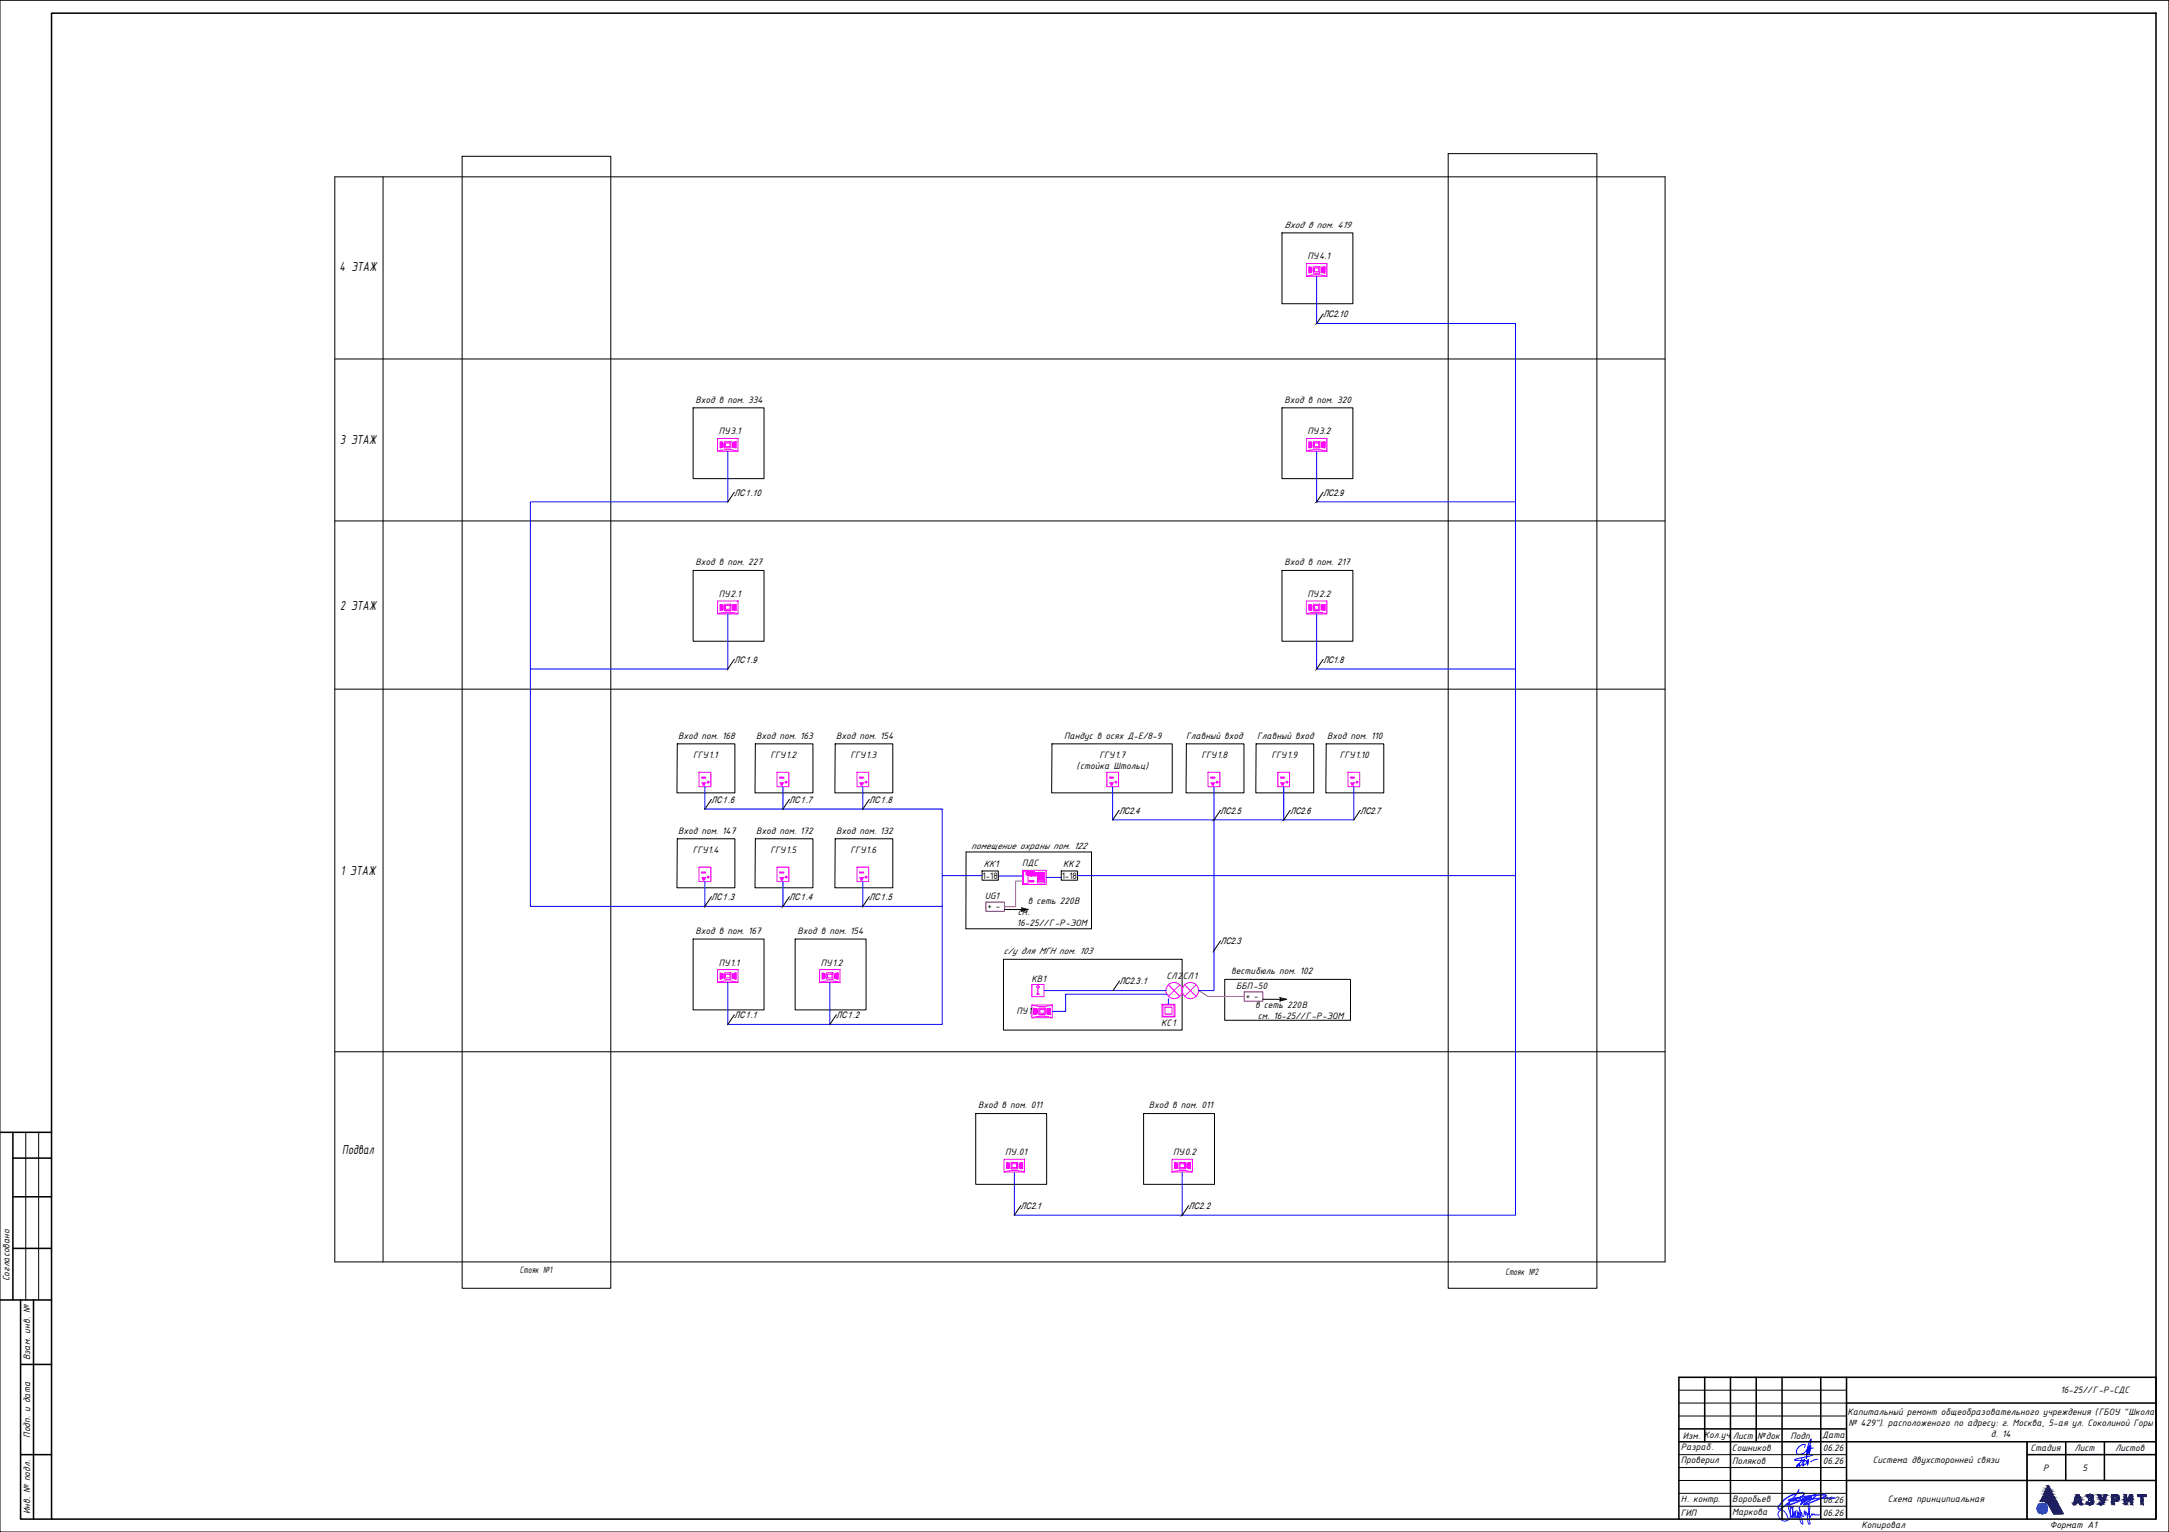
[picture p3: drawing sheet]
<svg xmlns="http://www.w3.org/2000/svg" width="841mm" height="594mm" viewBox="0 0 841 594" stroke-linecap="round" stroke-linejoin="round" font-family="sans-serif">
<defs><g id="words">
<g font-size="5.5">
<text x="131.7" y="104.9">4 ЭТАЖ</text>
<text x="131.8" y="172.4">3 ЭТАЖ</text>
<text x="131.8" y="236.4">2 ЭТАЖ</text>
<text x="132.1" y="339.3">1 ЭТАЖ</text>
<text x="132.7" y="447.7">Подвал</text>
</g>
<g font-size="3.9">
<text x="498" y="88.4">Вход в пом. 419</text>
<text x="507" y="100.6">ПУ4.1</text>
<text x="269.7" y="156.2">Вход в пом. 334</text>
<text x="498" y="156.2">Вход в пом. 320</text>
<text x="278.7" y="168.4">ПУ3.1</text>
<text x="507" y="168.4">ПУ3.2</text>
<text x="269.7" y="219.2">Вход в пом. 227</text>
<text x="498" y="219.2">Вход в пом. 217</text>
<text x="278.7" y="231.5">ПУ2.1</text>
<text x="507" y="231.5">ПУ2.2</text>
<text x="263" y="286.6">Вход пом. 168</text>
<text x="293.2" y="286.6">Вход пом. 163</text>
<text x="324.2" y="286.6">Вход пом. 154</text>
<text x="412.6" y="286.6">Пандус в осях Д-Е/8-9</text>
<text x="459.9" y="286.6">Главный вход</text>
<text x="487.4" y="286.6">Главный вход</text>
<text x="514.6" y="286.6">Вход пом. 110</text>
<text x="268.7" y="293.9">ГГУ1.1</text>
<text x="298.8" y="293.9">ГГУ1.2</text>
<text x="329.8" y="293.9">ГГУ1.3</text>
<text x="426.3" y="293.9">ГГУ1.7</text>
<text x="465.9" y="293.9">ГГУ1.8</text>
<text x="493" y="293.9">ГГУ1.9</text>
<text x="519.5" y="293.9">ГГУ1.10</text>
<text x="417.4" y="298.4">(стойка Штольц)</text>
<text x="263" y="323.4">Вход пом. 147</text>
<text x="293.2" y="323.4">Вход пом. 172</text>
<text x="324.2" y="323.4">Вход пом. 132</text>
<text x="376.6" y="329">помещение охраны пом. 122</text>
<text x="268.6" y="330.7">ГГУ1.4</text>
<text x="298.8" y="330.7">ГГУ1.5</text>
<text x="329.8" y="330.7">ГГУ1.6</text>
<text x="396.4" y="335.7">ПДС</text>
<text x="381" y="340.9">1-18</text>
<text x="381.3" y="336.3">КК1</text>
<text x="411.7" y="340.9">1-18</text>
<text x="412.2" y="336.3">КК2</text>
<text x="381.9" y="348.6">UG1</text>
<text x="382.9" y="352.5">+ -</text>
<text x="398.5" y="350.7">в сеть 220В</text>
<text x="394.3" y="359.1">16-25//Г-Р-ЭОМ</text>
<text x="394.7" y="354.9">см.</text>
<text x="269.7" y="362.2">Вход в пом. 167</text>
<text x="309.3" y="362.2">Вход в пом. 154</text>
<text x="389.1" y="370">с/у для МГН пом. 103</text>
<text x="278.7" y="374.4">ПУ1.1</text>
<text x="318.2" y="374.4">ПУ1.2</text>
<text x="477.4" y="377.9">вестибюль пом. 102</text>
<text x="400" y="380.6">КВ1</text>
<text x="452.3" y="379.7">СЛ2</text>
<text x="458.7" y="379.7">СЛ1</text>
<text x="479.3" y="383.5">ББП-50</text>
<text x="483.1" y="387.3">+ -</text>
<text x="394.1" y="393.2">ПУ1</text>
<text x="486.7" y="391">в сеть 220В</text>
<text x="487.7" y="395.2">см. 16-25//Г-Р-ЭОМ</text>
<text x="450.3" y="398.1">КС1</text>
<text x="379.3" y="429.8">Вход в пом. 011</text>
<text x="445.5" y="429.8">Вход в пом. 011</text>
<text x="389.8" y="447.9">ПУ.01</text>
<text x="454.9" y="447.9">ПУ0.2</text>
<text x="3.7" y="496.9" transform="rotate(-90 3.7 496.9)">Согласовано</text>
<text x="201.6" y="493.6">Стояк №1</text>
<text x="583.7" y="494.4">Стояк №2</text>
<text x="11.7" y="527.5" transform="rotate(-90 11.7 527.5)">Взам. инв. №</text>
<text x="799" y="540.1">16-25//Г-Р-СДС</text>
<text x="716.4" y="548.7">Капитальный ремонт общеобразовательного учреждения (ГБОУ &quot;Школа</text>
<text x="11.7" y="557.5" transform="rotate(-90 11.7 557.5)">Подп. и дата</text>
<text x="652.5" y="557.8">Изм. Кол.уч</text>
<text x="671.9" y="557.8">Лист</text>
<text x="681.4" y="557.8">№док</text>
<text x="694.2" y="557.8">Подп.</text>
<text x="706.5" y="557.6">Дата</text>
<text x="716.7" y="553.1">№ 429&quot;). расположеного по адресу: г. Москва, 5-ая ул. Соколиной Горы</text>
<text x="771.9" y="557.2">д. 14</text>
<text x="651.7" y="562.5">Разраб.</text>
<text x="671.6" y="562.8">Сошников</text>
<text x="706.8" y="562.8">06.26</text>
<text x="787.4" y="562.8">Стадия</text>
<text x="804.4" y="562.8">Лист</text>
<text x="820.1" y="562.8">Листов</text>
<text x="651.7" y="567.5">Проверил</text>
<text x="671.7" y="567.8">Поляков</text>
<text x="706.8" y="567.8">06.26</text>
<text x="726.2" y="567.5">Система двухсторонней связи</text>
<text x="792.2" y="570.3">Р</text>
<text x="807.5" y="570.3">5</text>
<text x="11.7" y="587.1" transform="rotate(-90 11.7 587.1)">Инв. № подл.</text>
<text x="651.7" y="582.5">Н. контр.</text>
<text x="651.7" y="587.8">ГИП</text>
<text x="671.7" y="587.5">Маркова</text>
<text x="671.7" y="582.5">Воробьев</text>
<text x="706.8" y="582.8">06.26</text>
<text x="706.8" y="587.9">06.26</text>
<text x="732" y="582.5">Схема принципиальная</text>
<text x="721.8" y="592.5">Копировал</text>
<text x="794.8" y="592.5">Формат А1</text>
</g>
<g font-size="3.5">
<text x="513.1" y="123">ЛС2.10</text>
<text x="284.8" y="192.2">ЛС1.10</text>
<text x="513.1" y="192.2">ЛС2.9</text>
<text x="284.8" y="257">ЛС1.9</text>
<text x="513.1" y="257">ЛС1.8</text>
<text x="275.9" y="311.3">ЛС1.6</text>
<text x="306.2" y="311.3">ЛС1.7</text>
<text x="337.1" y="311.3">ЛС1.8</text>
<text x="434" y="315.5">ЛС2.4</text>
<text x="473.3" y="315.5">ЛС2.5</text>
<text x="500.4" y="315.5">ЛС2.6</text>
<text x="527.5" y="315.5">ЛС2.7</text>
<text x="275.9" y="349">ЛС1.3</text>
<text x="306.2" y="349">ЛС1.4</text>
<text x="337.1" y="349">ЛС1.5</text>
<text x="473.4" y="366.1">ЛС2.3</text>
<text x="434.1" y="381.7">ЛС2.3.1</text>
<text x="284.8" y="394.8">ЛС1.1</text>
<text x="324.4" y="394.8">ЛС1.2</text>
<text x="395.9" y="468.8">ЛС2.1</text>
<text x="461" y="468.8">ЛС2.2</text>
</g>
</g></defs>
<path d="M129.8 68.6h515.8v420.7h-515.8zM148.5 68.6v420.7M129.8 139.2h515.8M129.8 202h515.8M129.8 267.2h515.8M129.8 407.9h515.8" fill="none" stroke="#000" stroke-width=".39"/>
<path d="M561.5 59.6h57.7v440h-57.7zM179.2 60.6h57.6v439h-57.6z" fill="none" stroke="#000" stroke-width=".39"/>
<g fill="none" stroke="#f0f" stroke-width=".39">
<path d="M396.5 337.5h9.2v5.5h-9.2zM396.8 337.8h1.8v4.9h-1.8zM402.2 338.3h.5v.4h-.5zM402.2 339h.5v.4h-.5zM402.2 339.6h.5v.4h-.5zM402.7 338.3h.4v.4h-.4zM402.7 339h.4v.4h-.4zM402.7 339.6h.4v.4h-.4zM403.2 338.3h.4v.4h-.4zM403.2 339h.4v.4h-.4zM403.2 339.6h.4v.4h-.4zM403.6 338.3h.5v.4h-.5z"/>
<path d="M403.6 339h.5v.4h-.5zM403.6 339.6h.5v.4h-.5zM404.1 338.3h.4v.4h-.4zM404.1 339h.4v.4h-.4zM404.1 339.6h.4v.4h-.4zM404.6 338.3h.4v.4h-.4zM404.6 339h.4v.4h-.4zM404.6 339.6h.4v.4h-.4zM399.1 341.5h.4v.5h-.4zM399.5 341.5h.4v.5h-.4zM400 341.5h.4v.5h-.4zM400.5 341.5h.4v.5h-.4z"/>
<path d="M402.2 340.3h.5v.5h-.5zM402.2 341h2.8v.6h-2.8zM402.2 341.8h2.8v.6h-2.8zM402.7 340.3h.4v.5h-.4zM403.2 340.3h.4v.5h-.4zM403.6 340.3h.5v.5h-.5zM404.1 340.3h.4v.5h-.4zM404.6 340.3h.4v.5h-.4z"/>
<circle cx="399.1" cy="339" r=".03"/>
<circle cx="399.1" cy="339.1" r=".03"/>
<circle cx="399.1" cy="338.7" r=".03"/>
<circle cx="399.1" cy="338.3" r=".03"/>
<circle cx="399.1" cy="339.4" r=".03"/>
<circle cx="399.1" cy="339.3" r=".03"/>
<circle cx="399.1" cy="338.8" r=".03"/>
<circle cx="399.1" cy="338.6" r=".03"/>
<circle cx="399.1" cy="338.4" r=".03"/>
<circle cx="399.2" cy="338.4" r=".03"/>
<circle cx="399.2" cy="339.1" r=".03"/>
<circle cx="399.2" cy="338.8" r=".03"/>
<circle cx="399.2" cy="338.7" r=".03"/>
<circle cx="399.2" cy="338.6" r=".03"/>
<circle cx="399.2" cy="338.3" r=".03"/>
<circle cx="399.2" cy="339.4" r=".03"/>
<circle cx="399.2" cy="339.3" r=".03"/>
<circle cx="399.2" cy="339" r=".03"/>
<circle cx="399.4" cy="339.1" r=".03"/>
<circle cx="399.4" cy="339.4" r=".03"/>
<circle cx="399.4" cy="338.6" r=".03"/>
<circle cx="399.4" cy="339" r=".03"/>
<circle cx="399.4" cy="338.3" r=".03"/>
<circle cx="399.4" cy="338.4" r=".03"/>
<circle cx="399.4" cy="339.3" r=".03"/>
<circle cx="399.4" cy="338.8" r=".03"/>
<circle cx="399.4" cy="338.7" r=".03"/>
<circle cx="399.5" cy="339.3" r=".03"/>
<circle cx="399.5" cy="339.1" r=".03"/>
<circle cx="399.5" cy="338.8" r=".03"/>
<circle cx="399.5" cy="338.3" r=".03"/>
<circle cx="399.5" cy="338.4" r=".03"/>
<circle cx="399.5" cy="338.6" r=".03"/>
<circle cx="399.5" cy="339.4" r=".03"/>
<circle cx="399.5" cy="338.7" r=".03"/>
<circle cx="399.5" cy="339" r=".03"/>
<circle cx="399.7" cy="339.4" r=".03"/>
<circle cx="399.7" cy="339.3" r=".03"/>
<circle cx="399.7" cy="338.6" r=".03"/>
<circle cx="399.7" cy="338.7" r=".03"/>
<circle cx="399.7" cy="339" r=".03"/>
<circle cx="399.7" cy="338.8" r=".03"/>
<circle cx="399.7" cy="339.1" r=".03"/>
<circle cx="399.7" cy="338.3" r=".03"/>
<circle cx="399.7" cy="338.4" r=".03"/>
<circle cx="399.8" cy="339.1" r=".03"/>
<circle cx="399.8" cy="339.4" r=".03"/>
<circle cx="399.8" cy="338.6" r=".03"/>
<circle cx="399.8" cy="339" r=".03"/>
<circle cx="399.8" cy="338.3" r=".03"/>
<circle cx="399.8" cy="338.4" r=".03"/>
<circle cx="399.8" cy="339.3" r=".03"/>
<circle cx="399.8" cy="338.7" r=".03"/>
<circle cx="399.8" cy="338.8" r=".03"/>
<circle cx="399.9" cy="339.3" r=".03"/>
<circle cx="399.9" cy="339" r=".03"/>
<circle cx="399.9" cy="339.4" r=".03"/>
<circle cx="399.9" cy="338.6" r=".03"/>
<circle cx="399.9" cy="338.7" r=".03"/>
<circle cx="399.9" cy="338.3" r=".03"/>
<circle cx="399.9" cy="338.4" r=".03"/>
<circle cx="399.9" cy="339.1" r=".03"/>
<circle cx="399.9" cy="338.8" r=".03"/>
<circle cx="400.1" cy="338.7" r=".03"/>
<circle cx="400.1" cy="338.4" r=".03"/>
<circle cx="400.1" cy="339.1" r=".03"/>
<circle cx="400.1" cy="339.3" r=".03"/>
<circle cx="400.1" cy="338.6" r=".03"/>
<circle cx="400.1" cy="338.3" r=".03"/>
<circle cx="400.1" cy="339.4" r=".03"/>
<circle cx="400.1" cy="339" r=".03"/>
<circle cx="400.1" cy="338.8" r=".03"/>
<circle cx="400.2" cy="339" r=".03"/>
<circle cx="400.2" cy="338.3" r=".03"/>
<circle cx="400.2" cy="339.1" r=".03"/>
<circle cx="400.2" cy="339.4" r=".03"/>
<circle cx="400.2" cy="339.3" r=".03"/>
<circle cx="400.2" cy="338.7" r=".03"/>
<circle cx="400.2" cy="338.4" r=".03"/>
<circle cx="400.2" cy="338.6" r=".03"/>
<circle cx="400.2" cy="338.8" r=".03"/>
<circle cx="400.4" cy="339.4" r=".03"/>
<circle cx="400.4" cy="339.3" r=".03"/>
<circle cx="400.4" cy="338.6" r=".03"/>
<circle cx="400.4" cy="338.7" r=".03"/>
<circle cx="400.4" cy="339" r=".03"/>
<circle cx="400.4" cy="338.4" r=".03"/>
<circle cx="400.4" cy="338.8" r=".03"/>
<circle cx="400.4" cy="338.3" r=".03"/>
<circle cx="400.4" cy="339.1" r=".03"/>
<circle cx="400.5" cy="338.3" r=".03"/>
<circle cx="400.5" cy="339.3" r=".03"/>
<circle cx="400.5" cy="338.6" r=".03"/>
<circle cx="400.5" cy="339.1" r=".03"/>
<circle cx="400.5" cy="339.4" r=".03"/>
<circle cx="400.5" cy="338.7" r=".03"/>
<circle cx="400.5" cy="339" r=".03"/>
<circle cx="400.5" cy="338.4" r=".03"/>
<circle cx="400.5" cy="338.8" r=".03"/>
<circle cx="400.7" cy="338.6" r=".03"/>
<circle cx="400.7" cy="339.3" r=".03"/>
<circle cx="400.7" cy="338.3" r=".03"/>
<circle cx="400.7" cy="339.4" r=".03"/>
<circle cx="400.7" cy="338.7" r=".03"/>
<circle cx="400.7" cy="338.8" r=".03"/>
<circle cx="400.7" cy="339" r=".03"/>
<circle cx="400.7" cy="338.4" r=".03"/>
<circle cx="400.7" cy="339.1" r=".03"/>
<circle cx="400.8" cy="339" r=".03"/>
<circle cx="400.8" cy="338.7" r=".03"/>
<circle cx="400.8" cy="339.3" r=".03"/>
<circle cx="400.8" cy="339.1" r=".03"/>
<circle cx="400.8" cy="339.4" r=".03"/>
<circle cx="400.8" cy="338.6" r=".03"/>
<circle cx="400.8" cy="338.8" r=".03"/>
<circle cx="400.8" cy="338.3" r=".03"/>
<circle cx="400.8" cy="338.4" r=".03"/>
<circle cx="401" cy="338.4" r=".03"/>
<circle cx="401" cy="338.8" r=".03"/>
<circle cx="401" cy="339" r=".03"/>
<circle cx="401" cy="339.1" r=".03"/>
<circle cx="401" cy="338.6" r=".03"/>
<circle cx="401" cy="338.7" r=".03"/>
<circle cx="401" cy="338.3" r=".03"/>
<circle cx="401" cy="339.3" r=".03"/>
<circle cx="401" cy="339.4" r=".03"/>
</g>
<g fill="none" stroke="#000" stroke-width=".39">
<path d="M262.6 288.5h22.3v19h-22.4zM292.9 288.5h22.3v19h-22.4zM323.8 288.5h22.4v19h-22.5zM407.9 288.5h46.6v19h-46.7zM460 288.5h22.3v19h-22.4zM487 288.5h22.4v19h-22.5zM514.2 288.5h22.4v19h-22.5zM262.6 325.3h22.3v19h-22.4zM292.9 325.3h22.3v19h-22.4zM323.8 325.3h22.4v19h-22.5zM380.8 337.7h6.3v3.6h-6.3zM411.5 337.7h6.3v3.6h-6.3z"/>
<path d="M374.5 360.2h48.7v-29.8h-48.6l-.1 29.8M474.9 379.8h48.7M474.9 379.9v15.7h48.7l.1-15.7"/>
</g>
<g fill="none" stroke="#00f" stroke-width=".39">
<path d="M510.5 107.1v18.3h77.1v214.1M282.2 175v19.6h-76.5v156.9h67.6M510.5 175v19.6h77.1M282.2 238v21.4h-76.5M510.5 238v21.4h77.1M273.3 305.1v8.6h92.1v25.8h15.4M303.6 305.1v8.6M334.6 305.1v8.6M431.4 305.1v12.8h93.5v-12.8M470.7 305.1v79h-5.9M497.8 305.1v12.8M365.4 339.5v57.7h-83.2v-16.2"/>
<path d="M387.1 339.7h9.4M417.8 339.5h169.8v131.7h-194.3v-16.7M273.3 341.9v9.6h92.1M303.6 341.9v9.6M334.6 341.9v9.6M405.7 340.2h5.8M321.8 381v16.2M404.8 384.1h47.3M452.4 385.5h-39.2v6.7h-5.2M453.1 387.3v2.1M458.4 454.5v16.7"/>
</g>
<path d="M382.3 349.8h7.2v3.6h-7.2zM482.5 384.6h7.1v3.6h-7.1z" fill="none" stroke="#f00" stroke-width=".39"/>
<path d="M389.5 352.7h9.1M489.6 387.5h9.2" fill="none" stroke="#000" stroke-width=".39"/>
<path d="M396.1 352l2.5 .7-2.5 .7 .5-.7zM496.3 386.8l2.5 .7-2.5 .7 .5-.7z" fill="none" stroke="#000" stroke-width=".39"/>
<path d="M396.5 341.6h-2.7v10h-4.3M464.8 384.1l3.6 2.3h14.1" fill="none" stroke="#f26722" stroke-width=".39"/>
<path d="M497.1 90.3h27.5v27.5h-27.5zM268.8 158.2h27.4v27.4h-27.4zM497.1 158.2h27.5v27.4h-27.5zM268.8 221.2h27.4v27.5h-27.4zM497.1 221.2h27.5v27.5h-27.5zM268.8 364.1h27.4v27.5h-27.4zM308.3 364.1h27.5v27.5h-27.5zM389.1 372h69.3v27.5h-69.3zM378.3 431.8h27.5v27.5h-27.5zM443.4 431.8h27.5v27.5h-27.5z" fill="none" stroke="#000" stroke-width=".39"/>
<g fill="none" stroke="#f0f" stroke-width=".39">
<path d="M453 381.9l4.4 4.4M457.4 381.9l-4.4 4.4M459.4 381.9l4.4 4.4M463.8 381.9l-4.4 4.4"/>
<circle cx="455.2" cy="384.1" r="3.1"/>
<circle cx="461.6" cy="384.1" r="3.1"/>
</g>
<!-- layer: 0 -->
<g fill="none" stroke="#f0f" stroke-width=".39">
<path d="M506.5 102.2h8v4.9h-8zM506.6 107.1a13.1 13.1 0 0 1 7.9 0M507.5 103.5v2.3M507.7 103.5v2.3M507.8 103.5v2.3M507.9 103.5v2.3M508 103.6v2.2M508.1 104.9h.1M508.2 103.6v2.1M508.3 103.6v2.1M508.4 103.6v2.1M508.5 103.7v2"/>
<path d="M508.7 103.7v1.9M509.3 103.4h2.5v2.5h-2.5zM509.7 103.9h1.7v1.5h-1.7zM512.4 103.7v1.9M512.5 103.7v2M512.6 103.6v2.1M512.8 103.6v2.1M512.9 103.6v2.1M513 103.6v2.2M513.1 103.5v2.3M513.2 103.5v2.3M513.4 103.5v2.3"/>
<path d="M513.5 103.5v2.3M513.6 103.5v2.4M513.8 103.4v2.5M278.2 170h8v5h-8zM278.2 174.9a13.1 13.1 0 0 1 8 .1M279.2 171.3v2.4M279.3 172.5h.1M279.4 171.3v2.3M279.5 171.3v2.3M279.6 171.4v2.2M279.7 171.4v2.2M279.8 172.7h.1"/>
<path d="M279.8 171.4v2.2M280 171.4v2.1M280.1 171.5v2M280.2 171.5v2M280.4 171.5v2M281 171.3h2.4v2.4h-2.4zM281.3 171.7h1.8v1.5h-1.8zM284.1 171.5v2M284.2 171.5v2M284.3 171.5v2M284.4 171.4v2.1M284.6 171.4v2.2"/>
<path d="M284.7 171.4v2.2M284.8 171.4v2.2M284.9 171.3v2.3M285.1 171.3v2.4M285.2 171.3v2.4M285.3 171.3v2.4M285.4 171.3v2.4M506.5 170h8v5h-8zM506.6 174.9a13.1 13.1 0 0 1 7.9 .1M507.5 171.3v2.4M507.6 172.5h.1M507.7 171.3v2.3"/>
<path d="M507.8 171.3v2.3M507.9 171.4v2.2M508 171.4v2.2M508.1 172.7h.1M508.2 171.4v2.2M508.3 171.4v2.1M508.4 171.5v2M508.5 171.5v2M508.7 171.5v2M509.3 171.3h2.5v2.4h-2.5zM509.7 171.7h1.7v1.5h-1.7zM512.4 171.5v2"/>
<path d="M512.5 171.5v2M512.6 171.5v2M512.8 171.4v2.1M512.9 171.4v2.2M513 171.4v2.2M513.1 171.4v2.2M513.2 171.3v2.3M513.4 171.3v2.4M513.5 171.3v2.4M513.6 171.3v2.4M513.8 171.3v2.4M278.2 233.1h8v4.9h-8z"/>
<path d="M278.2 238a13.1 13.1 0 0 1 8 0M279.2 234.4v2.3M279.3 235.6h.1M279.4 234.4v2.3M279.5 234.4v2.3M279.6 234.4v2.3M279.7 234.5v2.1M279.8 235.7h.1M279.8 234.5v2.1M280 234.5v2.1M280.1 234.5v2.1M280.2 234.5v2"/>
<path d="M280.4 234.6v1.9M281 234.3h2.4v2.5h-2.4zM281.3 234.8h1.8v1.5h-1.8zM284.1 234.6v1.9M284.2 234.5v2M284.3 234.5v2.1M284.4 234.5v2.1M284.6 234.5v2.1M284.7 234.5v2.1M284.8 234.4v2.3M284.9 234.4v2.3M285.1 234.4v2.3"/>
<path d="M285.2 234.4v2.3M285.3 234.3v2.5M285.4 234.3v2.5M506.5 233.1h8v4.9h-8zM506.6 238a13.1 13.1 0 0 1 7.9 0M507.5 234.4v2.3M507.6 235.6h.1M507.7 234.4v2.3M507.8 234.4v2.3M507.9 234.4v2.3M508 234.5v2.1M508.1 235.7h.1"/>
<path d="M508.2 234.5v2.1M508.3 234.5v2.1M508.4 234.5v2.1M508.5 234.5v2M508.7 234.6v1.9M509.3 234.3h2.5v2.5h-2.5zM509.7 234.8h1.7v1.5h-1.7zM512.4 234.6v1.9M512.5 234.5v2M512.6 234.5v2.1M512.8 234.5v2.1M512.9 234.5v2.1"/>
<path d="M513 234.5v2.1M513.1 234.4v2.3M513.2 234.4v2.3M513.4 234.4v2.3M513.5 234.4v2.3M513.6 234.3v2.5M513.8 234.3v2.5M278.2 376h8v5h-8zM279.2 377.3v2.4M279.3 378.5h.1M279.4 377.3v2.4M279.5 377.4v2.2"/>
<path d="M279.6 377.4v2.2M279.7 377.4v2.2M279.8 378.7h.1M279.8 377.4v2.2M280 377.4v2.1M280.1 377.5v2M280.2 377.5v2M280.4 377.5v2M281 377.2h2.4v2.5h-2.4zM281.3 377.8h1.8v1.4h-1.8zM284.1 377.5v2M284.2 377.5v2"/>
<path d="M284.3 377.5v2M284.4 377.5v2M284.6 377.4v2.2M284.7 377.4v2.2M284.8 377.4v2.2M284.9 377.4v2.2M285.1 377.3v2.4M285.2 377.3v2.4M285.3 377.3v2.4M285.4 377.2v2.5M317.8 376h7.9v5h-7.9zM318.8 377.3v2.4"/>
<path d="M318.9 378.5h.1M318.9 377.3v2.4M319 377.4v2.2M319.2 377.4v2.2M319.3 377.4v2.2M319.3 378.7h.1M319.4 377.4v2.2M319.5 377.4v2.1M319.7 377.5v2M319.8 377.5v2M319.9 377.5v2M320.5 377.2h2.5v2.5h-2.5z"/>
<path d="M320.9 377.8h1.7v1.4h-1.7zM323.6 377.5v2M323.8 377.5v2M323.9 377.5v2M324 377.5v2M324.1 377.4v2.2M324.3 377.4v2.2M324.4 377.4v2.2M324.5 377.4v2.2M324.6 377.3v2.4M324.8 377.3v2.4M324.9 377.3v2.4"/>
<path d="M325 377.2v2.5M278.2 381a13.1 13.1 0 0 1 8 0M317.8 381a13.1 13.1 0 0 1 7.9 0M400.1 381.8h4.7v4.7h-4.7zM400.1 389.7h7.9v5h-7.9zM400.1 394.7a13.1 13.1 0 0 1 7.9 0M400.8 390.9v2.5M400.9 391v2.4M401.1 391v2.4M401.2 392.2h.1M401.2 391v2.4M401.3 391v2.3"/>
<path d="M401.4 391.1v2.2M401.6 391.1v2.2M401.6 392.4h.1M401.7 391.1v2.2M401.8 391.2v2M401.9 391.2v2M402.1 391.2v2M402.2 391.2v2M402.4 383.2v1.9l-.4 .5h.9l-.5-.5M402.8 390.9h2.5v2.5h-2.5zM403.2 391.4h1.7v1.5h-1.7zM405.9 391.2v2"/>
<path d="M406 391.2v2M406.2 391.2v2M406.3 391.2v2M406.4 391.1v2.2M406.5 391.1v2.2M406.7 391.1v2.2M406.8 391v2.3M406.9 391v2.4M407 391v2.4M407.2 391v2.4M407.3 390.9v2.5M408 389.7a13.1 13.1 0 0 1-7.9 0"/>
<path d="M450.6 389.4h4.9v5h-4.9zM450.9 389.7h4.4v4.4h-4.4zM451.7 390.5h2.7v2.8h-2.7zM389.3 449.5h8v5h-8zM389.3 454.5a13.1 13.1 0 0 1 8 0M390.3 450.8v2.4M390.4 452h.1M390.4 450.8v2.4M390.6 450.9v2.3M390.7 450.9v2.2M390.8 450.9v2.2M390.9 452.2h.1"/>
<path d="M390.9 450.9v2.2M391.1 451v2M391.2 451v2M391.3 451v2M391.4 451v2M392 450.8h2.5v2.5h-2.5zM392.4 451.3h1.8v1.4h-1.8zM395.2 451v2M395.3 451v2M395.4 451v2M395.5 451v2M395.6 450.9v2.2"/>
<path d="M395.8 450.9v2.2M395.9 450.9v2.2M396 450.9v2.3M396.2 450.8v2.4M396.3 450.8v2.4M396.4 450.8v2.4M396.5 450.8v2.5M454.4 449.5h8v5h-8zM454.4 454.5a13.1 13.1 0 0 1 8 0M455.4 450.8v2.4M455.5 452h.1M455.5 450.8v2.4"/>
<path d="M455.7 450.9v2.3M455.8 450.9v2.2M455.9 450.9v2.2M456 452.2h.1M456 450.9v2.2M456.2 451v2M456.3 451v2M456.4 451v2M456.5 451v2M457.2 450.8h2.4v2.5h-2.4zM457.5 451.3h1.8v1.4h-1.8zM460.2 451v2"/>
<path d="M460.4 451v2M460.5 451v2M460.6 451v2M460.8 450.9v2.2M460.9 450.9v2.2M461 450.9v2.2M461.1 450.9v2.3M461.2 450.8v2.4M461.4 450.8v2.4M461.5 450.8v2.4M461.6 450.8v2.5"/>
<circle cx="402.5" cy="382.7" r=".48"/>
</g>
<g fill="none" stroke="#f0f" stroke-width=".39">
<path d="M271 299.5h4.6v5.6h-4.6zM301.3 299.5h4.6v5.6h-4.6zM332.3 299.5h4.5v5.6h-4.5zM429.2 299.5h4.5v5.6h-4.5zM468.4 299.5h4.6v5.6h-4.6zM495.5 299.5h4.5v5.6h-4.5zM522.6 299.5h4.6v5.6h-4.6zM272.1 301.4h1.6v.3h-1.6zM272.1 303.5h1.6M272.3 303.8h1.2M272.4 304.2h.9M272.6 304.5h.5"/>
<path d="M302.3 301.4h1.6v.3h-1.6zM302.3 303.5h1.6M302.5 303.8h1.3M302.7 304.2h.9M302.9 304.5h.5M333.3 301.4h1.6v.3h-1.6zM333.3 303.5h1.6M333.5 303.8h1.2M333.7 304.2h.9M333.8 304.5h.6M430.2 301.4h1.6v.3h-1.6zM430.2 303.5h1.6"/>
<path d="M430.4 303.8h1.2M430.6 304.2h.8M430.7 304.5h.6M469.5 301.4h1.6v.3h-1.6zM469.5 303.5h1.6M469.7 303.8h1.2M469.8 304.2h.9M470 304.5h.5M496.5 301.4h1.6v.3h-1.6zM496.5 303.5h1.6M496.7 303.8h1.2M496.9 304.2h.9"/>
<path d="M497.1 304.5h.5M523.7 301.4h1.6v.3h-1.6zM523.7 303.5h1.6M523.9 303.8h1.2M524 304.2h.9M524.2 304.5h.6M271 336.3h4.6v5.6h-4.6zM272.1 338.2h1.6v.4h-1.6zM301.3 336.3h4.6v5.6h-4.6zM302.3 338.2h1.6v.4h-1.6zM332.3 336.3h4.5v5.6h-4.5zM333.3 338.2h1.6v.4h-1.6z"/>
<path d="M272.1 340.3h1.6M272.3 340.6h1.2M272.4 341h.9M272.6 341.3h.5M302.3 340.3h1.6M302.5 340.6h1.3M302.7 341h.9M302.9 341.3h.5M333.3 340.3h1.6M333.5 340.6h1.2M333.7 341h.9M333.8 341.3h.6"/>
<circle cx="274.6" cy="303.3" r=".35"/>
<circle cx="304.8" cy="303.3" r=".35"/>
<circle cx="335.8" cy="303.3" r=".35"/>
<circle cx="432.7" cy="303.3" r=".35"/>
<circle cx="472" cy="303.3" r=".35"/>
<circle cx="499" cy="303.3" r=".35"/>
<circle cx="526.2" cy="303.3" r=".35"/>
<circle cx="274.6" cy="340.1" r=".35"/>
<circle cx="304.8" cy="340.1" r=".35"/>
<circle cx="335.8" cy="340.1" r=".35"/>
</g>
<!-- layer: 1 -->
<g fill="none" stroke="#000" stroke-width=".39">
<path d="M513.1 121.8l-2.6 3.6M284.8 190.9l-2.6 3.7M513.1 190.9l-2.6 3.7M284.8 255.7l-2.6 3.7M513.1 255.7l-2.6 3.7M275.9 310l-2.6 3.7M306.2 310l-2.6 3.7M337.1 310l-2.5 3.7M434 314.3l-2.5 3.6M473.3 314.3l-2.6 3.6M500.3 314.3l-2.5 3.6M527.5 314.3l-2.5 3.6"/>
<path d="M275.9 347.8l-2.6 3.6M306.2 347.8l-2.6 3.6M337.1 347.8l-2.5 3.6M473.3 364.9l-2.5 3.6M284.8 393.6l-2.6 3.6M324.3 393.6l-2.5 3.6M434.1 380.4l-2.5 3.7M395.9 467.5l-2.6 3.7M461 467.5l-2.6 3.7"/>
</g>
<g fill="#2a3756" stroke="#2a3756" stroke-width=".39">
<path d="M791.2 582.1h.3z"/>
<path d="M820.1 580.4h1.5z"/>
<path d="M813.4 579.6h.5z"/>
<path d="M814.3 583.5h.6z"/>
<path d="M810.2 579.5h.3z"/>
<path d="M810.5 580.4h1.2z"/>
<path d="M809.4 580.5h.2z"/>
<path d="M810 581.1h1.5z"/>
<path d="M810.1 583.5h.6z"/>
<path d="M803.8 583.5h1z"/>
<path d="M794 576.2l.3 .1zM794 576.2l.3 .1z"/>
<path d="M794 576.3l.4 .2zM794 576.3l.4 .2z"/>
<path d="M793.9 576.5l.8 .6-.3-.6zM793.9 576.5l.8 .6h-1.1z"/>
<path d="M793.6 577.1l1.3 .3-.2-.3zM793.6 577.1l1.3 .3h-1.4z"/>
<path d="M793.5 577.4l1.6 .5-.2-.5zM793.5 577.4l1.6 .5h-1.9z"/>
<path d="M793.2 577.9l2.2 .5-.3-.5zM793.2 577.9l2.2 .5h-2.4z"/>
<path d="M793 578.4l2.5 .2-.1-.2zM793 578.4l2.5 .2h-2.6z"/>
<path d="M792.9 578.6l3 .8-.4-.8zM792.9 578.6l3 .8h-3.4z"/>
<path d="M792.5 579.4l3.5 .1zM792.5 579.4l3.5 .1z"/>
<path d="M792.5 579.5l4.1 1.1-.6-1.1zM792.5 579.5l4.1 1.1h-4.7z"/>
<path d="M791.9 580.6l4.8 .2-.1-.2zM791.9 580.6l4.8 .2h-4.9z"/>
<path d="M791.8 580.8l5.3 .7-.4-.7zM791.8 580.8l5.3 .7h-5.6z"/>
<path d="M791.5 581.5l5.6 .1zM791.5 581.5l5.6 .1z"/>
<path d="M791.4 581.6l5.9 .3-.2-.3zM791.4 581.6l5.9 .3h-6z"/>
<path d="M791.3 581.9l6.1 .2zM791.3 581.9l6.1 .2z"/>
<path d="M791.2 582.1h.5zM791.2 582.1h.7z"/>
<path d="M791.9 582.1h5.5zM791.9 582.1h5.5z"/>
<path d="M791.2 582.1h.5zM791.2 582.1h.3z"/>
<path d="M792.1 582.1h5.3zM792.1 582.1h5.3z"/>
<path d="M792.2 582.1l5.2 .1zM792.2 582.1l5.2 .1z"/>
<path d="M792.3 582.2h5.2zM792.3 582.2h5.2z"/>
<path d="M792.4 582.2h5.1zM792.4 582.2h5.1z"/>
<path d="M792.6 582.2l4.9 .1zM792.6 582.2l4.9 .1z"/>
<path d="M792.8 582.3h4.7zM792.8 582.3h4.7z"/>
<path d="M792.9 582.3l4.7 .1zM792.9 582.3l4.7 .1z"/>
<path d="M793.1 582.4l4.5 .1zM793.1 582.4l4.5 .1z"/>
<path d="M793.2 582.5l4.5 .1zM793.2 582.5l4.5 .1z"/>
<path d="M793.4 582.6l4.3 .1zM793.4 582.6l4.3 .1z"/>
<path d="M793.6 582.7l4.2 .1zM793.6 582.7l4.2 .1z"/>
<path d="M793.7 582.8h4.1zM793.7 582.8h4.1z"/>
<path d="M793.7 582.8l4.2 .1zM793.7 582.8l4.2 .1z"/>
<path d="M793.8 582.9l4.1 .1zM793.8 582.9l4.1 .1z"/>
<path d="M794 583l4 .2zM794 583l4 .2z"/>
<path d="M794.1 583.2l4 .1zM794.1 583.2l4 .1z"/>
<path d="M794.2 583.3l3.9 .1zM794.2 583.3l3.9 .1z"/>
<path d="M794.3 583.4l3.9 .2zM794.3 583.4l3.9 .2z"/>
<path d="M794.4 583.6l3.9 .2zM794.4 583.6l3.9 .2z"/>
<path d="M794.4 583.8l4.1 .4-.2-.4zM794.4 583.8l4.1 .4h-3.8z"/>
<path d="M794.7 584.2l4.1 .5-.3-.5zM794.7 584.2l4.1 .5h-3.8z"/>
<path d="M795 584.7h3.8zM795 584.7h3.8z"/>
<path d="M795 584.7l4.2 .6-.4-.6zM795 584.7l4.2 .6h-3.9z"/>
<path d="M795.3 585.3l4 .2zM795.3 585.3l4 .2z"/>
<path d="M795.4 585.5l4.1 .5-.2-.5zM795.4 585.5l4.1 .5h-3.8z"/>
<path d="M795.7 586l4.1 .5-.3-.5zM795.7 586l4.1 .5h-3.9z"/>
<path d="M795.9 586.5l4.1 .5-.2-.5zM795.9 586.5l4.1 .5h-3.8z"/>
<path d="M796.2 587h3.8zM796.2 587h3.3z"/>
<path d="M796.2 587h3.3zM796.2 587h1.9z"/>
<path d="M828.9 579.6l3.3 .4v-.4zM828.9 579.6l3.3 .4h-3.3z"/>
<path d="M828.9 580l3.3 .4v-.4zM828.9 580l3.3 .4h-3.3z"/>
<path d="M830.1 580.4l.9 1.5v-1.5zM830.1 580.4l.9 1.5h-.9z"/>
<path d="M830.1 581.9l.9 1.6v-1.6zM830.1 581.9l.9 1.6h-.9z"/>
<path d="M826 579.6l.9 .6v-.6zM826 579.6l.9 .6h-1.3z"/>
<path d="M823.6 579.6l1 .9v-.9zM823.6 579.6l1 .9h-1z"/>
<path d="M825.6 580.2l1.3 .8v-.8zM825.6 580.2l1.3 .8h-1.8z"/>
<path d="M826.1 581h.8zM826.1 581h.8z"/>
<path d="M825.1 581h1zM825.1 581h.9z"/>
<path d="M825.1 581h.9zM825.1 581l.9 .1z"/>
<path d="M826.1 581l.8 .2zM826.1 581l.8 .2z"/>
<path d="M825.1 581.1l.8 .2 .1-.2zM825.1 581.1l.8 .2h-.9z"/>
<path d="M825 581.3h.9zM825 581.3h.9z"/>
<path d="M823.6 580.5l1 .8v-.8zM823.6 580.5l1 .8h-1z"/>
<path d="M826 581.2l.9 .3v-.3zM826 581.2l.9 .3h-.9z"/>
<path d="M823.6 581.3l1 .2zM823.6 581.3l1 .2z"/>
<path d="M826 581.5l.9 .1zM826 581.5l.9 .1z"/>
<path d="M824.9 581.3l.8 .4 .2-.4zM824.9 581.3l.8 .4h-.9z"/>
<path d="M824.8 581.7h.9zM824.8 581.7h.8z"/>
<path d="M823.6 581.5l1 .3v-.3zM823.6 581.5l1 .3h-1z"/>
<path d="M824.7 581.7l.8 .2 .1-.2zM824.7 581.7l.8 .2h-.9z"/>
<path d="M824.6 581.9h.9zM824.6 581.9l.9 .1z"/>
<path d="M823.6 581.8l1 .2v-.2zM823.6 581.8l1 .2h-1z"/>
<path d="M823.6 582h1.9zM823.6 582l1.8 .2z"/>
<path d="M826 581.6l.9 .8v-.8zM826 581.6l.9 .8h-.9z"/>
<path d="M823.6 582.2l1.2 .9 .6-.9zM823.6 582.2l1.2 .9h-1.2z"/>
<path d="M826 582.4l.9 1.1v-1.1zM826 582.4l.9 1.1h-.9z"/>
<path d="M823.6 583.1l1 .4 .2-.4zM823.6 583.1l1 .4h-1z"/>
<path d="M818.8 579.6h1.7zM818.8 579.6h1.7z"/>
<path d="M818.8 579.6h1.9zM818.8 579.6h1.9z"/>
<path d="M818.8 579.6h2zM818.8 579.6h2z"/>
<path d="M818.8 579.6l2.1 .1zM818.8 579.6l2.1 .1z"/>
<path d="M818.8 579.7h2.3zM818.8 579.7h2.3z"/>
<path d="M818.8 579.7l2.4 .1zM818.8 579.7l2.4 .1z"/>
<path d="M818.8 579.8l2.5 .1zM818.8 579.8l2.5 .1z"/>
<path d="M818.8 579.9l2.6 .1zM818.8 579.9l2.6 .1z"/>
<path d="M818.8 580l2.6 .1zM818.8 580l2.6 .1z"/>
<path d="M818.8 580.1l2.7 .1zM818.8 580.1l2.7 .1z"/>
<path d="M818.8 580.2l2.7 .1zM818.8 580.2l2.7 .1z"/>
<path d="M818.8 580.3h2.8zM818.8 580.3h2.8z"/>
<path d="M819.7 580.3l1.9 .1zM819.7 580.3l1.9 .1zM820.1 580.4h1.5z"/>
<path d="M820.3 580.4h1.3zM820.3 580.4h1.3z"/>
<path d="M820.4 580.4h1.2zM820.4 580.4h1.2z"/>
<path d="M820.5 580.4l1.1 .1zM820.5 580.4l1.1 .1z"/>
<path d="M820.5 580.5h1.1zM820.5 580.5h1.1z"/>
<path d="M820.6 580.5l1 .1zM820.6 580.5l1 .1z"/>
<path d="M820.6 580.6h1zM820.6 580.6h1z"/>
<path d="M820.7 580.6l1 .1zM820.7 580.6l1 .1z"/>
<path d="M820.7 580.7h1zM820.7 580.7h1z"/>
<path d="M818.8 580.3l.9 .6v-.6zM818.8 580.3l.9 .6h-.9z"/>
<path d="M820.7 580.7l1 .2zM820.7 580.7l1 .2zM820.7 580.9h1zM820.7 580.9h1z"/>
<path d="M820.7 580.9l1 .1zM820.7 580.9l1 .1z"/>
<path d="M820.7 581l1 .1zM820.7 581l1 .1z"/>
<path d="M820.7 581.1h1zM820.7 581.1h1z"/>
<path d="M820.7 581.1h1zM820.7 581.1h.9z"/>
<path d="M820.7 581.1l.9 .1zM820.7 581.1l.9 .1z"/>
<path d="M820.6 581.2h1zM820.6 581.2l1 .1z"/>
<path d="M820.6 581.3h1zM820.6 581.3h1z"/>
<path d="M820.5 581.3h1.1zM820.5 581.3h1.1z"/>
<path d="M820.5 581.3l1.1 .1zM820.4 581.4h1.2z"/>
<path d="M820.4 581.4h1.2zM820.4 581.4h1.2z"/>
<path d="M820.4 581.4h1.2zM820.3 581.4h1.3z"/>
<path d="M820.3 581.4h1.3zM820 581.4h1.6z"/>
<path d="M818.8 580.9l.9 .5v-.5zM818.8 580.9l.9 .5h-.9z"/>
<path d="M818.8 581.4h2.8zM818.8 581.4l2.8 .1z"/>
<path d="M818.8 581.5h2.8zM818.8 581.5h2.7z"/>
<path d="M818.8 581.5h2.7zM818.8 581.5h2.7z"/>
<path d="M818.8 581.5h2.7zM818.8 581.5l2.6 .2z"/>
<path d="M818.8 581.7h2.6zM818.8 581.7l2.5 .2z"/>
<path d="M818.8 581.9h2.5zM818.8 581.9l2.4 .1z"/>
<path d="M818.8 582h2.4zM818.8 582l2.2 .1z"/>
<path d="M818.8 582.1h2.2zM818.8 582.1l2 .1z"/>
<path d="M818.8 582.2h2zM818.8 582.2h1.8z"/>
<path d="M818.8 582.2h1.8zM818.8 582.2h1.6z"/>
<path d="M818.8 582.2h1.6zM818.8 582.2l1.3 .1z"/>
<path d="M818.8 582.3l.9 .6v-.6zM818.8 582.3l.9 .6h-.9z"/>
<path d="M818.8 582.9l.9 .6v-.6zM818.8 582.9l.9 .6h-.9z"/>
<path d="M813.4 579.6h1.1zM813.4 579.6h1.1z"/>
<path d="M816 579.6h.8zM816 579.6h.8z"/>
<path d="M816 579.6h.9zM816 579.6h.9z"/>
<path d="M816 579.6h.9zM816 579.6h.9z"/>
<path d="M815.9 579.6l.9 .3 .1-.3zM815.9 579.6l.9 .3h-.9z"/>
<path d="M813.4 579.6l1.2 .3-.1-.3zM813.4 579.6l1.2 .3h-1z"/>
<path d="M813.6 579.9l1 .1zM813.6 579.9l1 .1z"/>
<path d="M815.9 579.9l.7 .5 .2-.5zM815.9 579.9l.7 .5h-.9z"/>
<path d="M815.7 580.4h.9zM815.7 580.4h.9z"/>
<path d="M813.6 580l1.4 .7-.4-.7zM813.6 580l1.4 .7h-1z"/>
<path d="M814 580.7l1.1 .2-.1-.2zM814 580.7l1.1 .2h-1z"/>
<path d="M815.7 580.4l.7 .7 .2-.7zM815.7 580.4l.7 .7h-.9z"/>
<path d="M814.1 580.9l1.1 .2zM814.1 580.9l1.1 .2z"/>
<path d="M815.5 581.1l.8 .2 .1-.2zM815.5 581.1l.8 .2h-.9z"/>
<path d="M815.4 581.3h.9zM815.4 581.3l.8 .1z"/>
<path d="M814.2 581.1l1.1 .3-.1-.3zM814.2 581.1l1.1 .3h-.9z"/>
<path d="M815.4 581.4h.8zM815.4 581.4l.8 .1z"/>
<path d="M815.3 581.5h.9zM815.3 581.5h.9z"/>
<path d="M814.4 581.4l.9 .1zM814.4 581.4l.9 .1z"/>
<path d="M814.4 581.5l1.7 .3 .1-.3zM814.4 581.5l1.7 .3h-1.5z"/>
<path d="M814.6 581.8h1.5zM814.6 581.8l1.4 .2z"/>
<path d="M814.7 582l1.1 .5 .2-.5zM814.7 582l1.1 .5h-.9z"/>
<path d="M814.9 582.5h.9zM814.9 582.5h.9z"/>
<path d="M814.9 582.5h.9zM814.9 582.5l.9 .1z"/>
<path d="M814.9 582.6h.9zM814.9 582.6h.9z"/>
<path d="M814.9 582.6h.9zM814.9 582.6h.8z"/>
<path d="M814.1 582.6h.2zM814.1 582.6h.2z"/>
<path d="M814.8 582.6h.9zM814.8 582.6l.9 .1z"/>
<path d="M814.1 582.6l.3 .1zM814.1 582.6l.3 .1z"/>
<path d="M814.1 582.7h.4zM814.1 582.7h.4z"/>
<path d="M814.8 582.7h.9zM814.7 582.7h1z"/>
<path d="M814.1 582.7h.4zM814.1 582.7h.4z"/>
<path d="M814.7 582.7h1zM814.6 582.7h1.1z"/>
<path d="M814 582.7h.6zM814 582.7h.6z"/>
<path d="M814 582.7h1.7zM814 582.7h1.7z"/>
<path d="M814 582.7h1.7zM814 582.7l1.6 .2z"/>
<path d="M814 582.9h1.6zM814 582.9l1.5 .1z"/>
<path d="M813.9 583h1.6zM813.9 583l1.6 .1z"/>
<path d="M813.9 583.1h1.6zM813.9 583.1l1.5 .1z"/>
<path d="M813.8 583.2h1.6zM813.8 583.2h1.6zM813.8 583.2h1.6zM813.8 583.2h1.6z"/>
<path d="M813.8 583.2h1.6zM813.8 583.2l1.5 .1z"/>
<path d="M813.8 583.3h1.5zM813.8 583.3h1.5z"/>
<path d="M813.9 583.3h1.4zM813.9 583.3h1.3z"/>
<path d="M813.9 583.3h1.3zM813.9 583.3l1.3 .1z"/>
<path d="M814 583.4h1.2zM814 583.4h1.1z"/>
<path d="M814 583.4h1.1zM814 583.4h1.1z"/>
<path d="M814.1 583.4h1zM814.1 583.4l.9 .1z"/>
<path d="M814.2 583.5h.8zM814.2 583.5h.8z"/>
<path d="M814.2 583.5h.8zM814.2 583.5h.7zM814.3 583.5h.6z"/>
<path d="M814.3 583.5h.4zM814.5 583.5h.2z"/>
<path d="M810.2 579.5h.4zM810.2 579.5h.4z"/>
<path d="M810.2 579.5h.5zM810.1 579.5h.6z"/>
<path d="M810.1 579.5h.7zM809.9 579.5h.9z"/>
<path d="M809.9 579.5h1zM809.9 579.5h1z"/>
<path d="M809.9 579.5l1.1 .1zM809.8 579.6h1.2z"/>
<path d="M809.8 579.6h1.2zM809.7 579.6h1.3z"/>
<path d="M809.7 579.6h1.4zM809.6 579.6h1.5z"/>
<path d="M809.6 579.6l1.6 .1zM809.5 579.7h1.7zM809.5 579.7h1.7zM809.5 579.7h1.7z"/>
<path d="M809.5 579.7l1.8 .1zM809.3 579.8h2z"/>
<path d="M809.3 579.8h2.1zM809.3 579.8h2.1z"/>
<path d="M809.3 579.8l2.1 .1zM809.2 579.9h2.2z"/>
<path d="M809.2 579.9h2.3zM809.1 579.9h2.4z"/>
<path d="M809.1 579.9h2.4zM809.1 579.9h2.4z"/>
<path d="M809.1 579.9l2.5 .2zM809.1 579.9l2.5 .2zM809.2 580.1h2.4zM809.2 580.1h2.4z"/>
<path d="M809.2 580.1l2.5 .2zM809.2 580.1l2.5 .2z"/>
<path d="M809.3 580.3h2.4zM809.3 580.3h2.4z"/>
<path d="M809.3 580.3h1zM809.3 580.3h.9z"/>
<path d="M810.3 580.3h1.4zM810.3 580.3h1.4z"/>
<path d="M809.3 580.3h.9zM809.3 580.3h.7z"/>
<path d="M810.4 580.3h1.3zM810.4 580.3h1.3z"/>
<path d="M810.5 580.3l1.2 .1zM810.5 580.3l1.2 .1zM810.5 580.4h1.2z"/>
<path d="M809.3 580.3h.7zM809.3 580.3l.6 .1z"/>
<path d="M810.5 580.4h1.2zM810.5 580.4h1.2z"/>
<path d="M809.3 580.4h.6zM809.3 580.4h.5z"/>
<path d="M809.3 580.4h.5zM809.3 580.4h.5z"/>
<path d="M810.6 580.4h1.1zM810.6 580.4h1.1z"/>
<path d="M810.6 580.4l1.1 .1zM810.6 580.4l1.1 .1z"/>
<path d="M809.3 580.4h.5zM809.3 580.4l.3 .1z"/>
<path d="M810.6 580.5h1.1zM810.6 580.5h1.1z"/>
<path d="M810.7 580.5l1 .1zM810.7 580.5l1 .1zM810.7 580.6h1zM810.7 580.6h1z"/>
<path d="M810.7 580.6l1 .1zM810.7 580.6l1 .1z"/>
<path d="M810.7 580.7l1 .1zM810.7 580.7l1 .1z"/>
<path d="M810.7 580.8h1zM810.7 580.8h1z"/>
<path d="M810.7 580.8h1zM810.7 580.8h1z"/>
<path d="M810.7 580.8h1zM810.7 580.8l.9 .1zM810.7 580.9h.9zM810.7 580.9h.9z"/>
<path d="M810.7 580.9h.9zM810.7 580.9l.9 .1z"/>
<path d="M810.6 581h1zM810.6 581h1zM810.6 581h1zM810.6 581h1z"/>
<path d="M810.6 581h1zM810.5 581h1.1z"/>
<path d="M810.5 581h1.1zM810.5 581.1h1.1z"/>
<path d="M810.5 581.1h1.1zM810.3 581.1h1.3z"/>
<path d="M810.3 581.1h1.3zM810.2 581.1h1.3z"/>
<path d="M810.2 581.1h1.3zM810 581.1h1.5zM809.9 581.1h1.6z"/>
<path d="M809.9 581.1h1.6zM809.9 581.1l1.5 .1z"/>
<path d="M809.9 581.2h1.5zM809.9 581.2l1.4 .1z"/>
<path d="M809.9 581.3h1.4zM809.9 581.3l1.3 .1z"/>
<path d="M809.9 581.4h1.3zM809.9 581.4h1.3z"/>
<path d="M809.9 581.4l1.4 .1zM809.9 581.4l1.4 .1z"/>
<path d="M809.9 581.5h1.4zM809.9 581.5h1.4z"/>
<path d="M809.9 581.5l1.5 .1zM809.9 581.5l1.5 .1z"/>
<path d="M809.9 581.6l1.6 .1zM809.9 581.6l1.6 .1z"/>
<path d="M809.9 581.7h1.7zM809.9 581.7h1.7z"/>
<path d="M809.9 581.7l1.8 .1zM809.9 581.7l1.8 .1z"/>
<path d="M809.9 581.8h1.8zM809.9 581.8h1.8z"/>
<path d="M809.9 581.8l1.8 .1zM809.9 581.8l1.8 .1z"/>
<path d="M810.2 581.9h1.5zM810.2 581.9h1.5z"/>
<path d="M810.5 581.9h1.2zM810.5 581.9h1.2z"/>
<path d="M810.5 581.9h1.2zM810.5 581.9h1.2z"/>
<path d="M810.6 581.9h1.1zM810.6 581.9h1.1z"/>
<path d="M810.6 581.9h1.1zM810.6 581.9h1.1z"/>
<path d="M810.7 581.9l1 .1zM810.7 581.9l1 .1z"/>
<path d="M810.7 582h1zM810.7 582h1z"/>
<path d="M810.7 582h1zM810.7 582h1z"/>
<path d="M810.7 582l1.1 .1zM810.7 582l1.1 .1z"/>
<path d="M810.8 582.1h1zM810.8 582.1h1z"/>
<path d="M810.8 582.1h1zM810.8 582.1h1z"/>
<path d="M810.8 582.1l1 .1zM810.8 582.1l1 .1z"/>
<path d="M810.8 582.2l1 .1zM810.8 582.2l1 .1z"/>
<path d="M810.8 582.3h1zM810.8 582.3h1z"/>
<path d="M810.8 582.3l1 .1zM810.8 582.3l1 .1z"/>
<path d="M810.8 582.4h1zM810.8 582.4h1z"/>
<path d="M810.8 582.4l1 .1zM810.8 582.4l1 .1z"/>
<path d="M809.4 582.4l.3 .1zM809.4 582.4l.3 .1z"/>
<path d="M810.8 582.5h1zM810.8 582.5h1z"/>
<path d="M810.7 582.5h1.1zM810.7 582.5l1.1 .1z"/>
<path d="M809.3 582.5l.5 .1zM809.3 582.5l.5 .1z"/>
<path d="M810.7 582.6h1.1zM810.7 582.6h1.1z"/>
<path d="M810.7 582.6h1.1zM810.7 582.6h1.1z"/>
<path d="M810.7 582.6h1.1zM810.6 582.6h1.2z"/>
<path d="M809.3 582.6h.7zM809.2 582.6h.8z"/>
<path d="M809.2 582.6h.8zM809.2 582.6h.8z"/>
<path d="M810.6 582.6h1.2zM810.5 582.7h1.2z"/>
<path d="M810.5 582.7h1.2zM810.5 582.7h1.2z"/>
<path d="M809.2 582.6l.9 .1zM809.2 582.6l.9 .1z"/>
<path d="M809.2 582.7h1zM809.2 582.7h1z"/>
<path d="M810.5 582.7h1.2zM810.3 582.7h1.4z"/>
<path d="M809.2 582.7h1.1zM809.2 582.7h1.1z"/>
<path d="M809.2 582.7h2.5zM809.2 582.7h2.5z"/>
<path d="M809.2 582.7h2.5zM809.2 582.7l2.5 .1z"/>
<path d="M809.1 582.8l2.6 .1zM809.1 582.8l2.6 .1z"/>
<path d="M809 582.9h2.7zM809 582.9h2.7z"/>
<path d="M809 582.9h2.7zM809 582.9h2.6z"/>
<path d="M809 582.9l2.6 .1zM809 582.9l2.6 .1z"/>
<path d="M809 583h2.6zM809 583h2.6z"/>
<path d="M809 583h2.6zM809 583h2.6z"/>
<path d="M809 583h2.6zM809 583h2.5z"/>
<path d="M809.1 583h2.4zM809.1 583l2.4 .1z"/>
<path d="M809.2 583.1h2.3zM809.2 583.1l2.2 .1z"/>
<path d="M809.2 583.2h2.2zM809.2 583.2h2.1zM809.3 583.2h2zM809.3 583.2h2z"/>
<path d="M809.3 583.2h2zM809.3 583.2l1.9 .1z"/>
<path d="M809.5 583.3h1.7zM809.5 583.3h1.6z"/>
<path d="M809.6 583.3h1.5zM809.6 583.3l1.5 .1z"/>
<path d="M809.6 583.4h1.5zM809.6 583.4h1.4z"/>
<path d="M809.8 583.4h1.2zM809.8 583.4h1.2z"/>
<path d="M809.8 583.4h1.2zM809.8 583.4l1.1 .1z"/>
<path d="M809.9 583.5h1zM809.9 583.5h.8z"/>
<path d="M810 583.5h.7zM810 583.5h.7z"/>
<path d="M810.1 583.5h.4zM810.2 583.5h.3z"/>
<path d="M805.1 579.6h1zM805.1 579.6h1z"/>
<path d="M805.1 579.6l1.1 .1zM805.1 579.6l1.1 .1z"/>
<path d="M805.1 579.7l1.2 .6-.1-.6zM805.1 579.7l1.2 .6h-1.4z"/>
<path d="M804.9 580.3l1.5 .1zM804.9 580.3l1.5 .1h-1.6z"/>
<path d="M805.6 580.4h.8zM805.6 580.4h.8z"/>
<path d="M804.8 580.4h.8zM804.8 580.4l.8 .1z"/>
<path d="M805.6 580.4l.9 .2zM805.6 580.4l.9 .2z"/>
<path d="M804.8 580.5h.8zM804.8 580.5l.8 .2z"/>
<path d="M804.7 580.7h.9zM804.7 580.7h.8z"/>
<path d="M805.7 580.6l.9 .4-.1-.4zM805.7 580.6l.9 .4h-.8z"/>
<path d="M804.7 580.7l.7 .5 .1-.5zM804.7 580.7l.7 .5h-.8z"/>
<path d="M805.8 581l.9 .2zM805.8 581l.9 .2z"/>
<path d="M805.8 581.2l.9 .2zM805.8 581.2l.9 .2z"/>
<path d="M805.9 581.4l1 .4-.2-.4zM805.9 581.4l1 .4h-.9z"/>
<path d="M804.6 581.2l.6 .6 .2-.6zM804.6 581.2l.6 .6h-.8z"/>
<path d="M804.4 581.8h.8zM804.4 581.8h.8z"/>
<path d="M806 581.8l.9 .1zM806 581.8l.9 .1z"/>
<path d="M804.3 581.8l.9 .1zM804.3 581.8l.9 .1z"/>
<path d="M804.3 581.9l2.7 .4-.1-.4zM804.3 581.9l2.7 .4h-2.8z"/>
<path d="M804.2 582.3l3 .3-.2-.3zM804.2 582.3l3 .3h-3.1z"/>
<path d="M804.1 582.6h.9zM804.1 582.6l.8 .2z"/>
<path d="M806.2 582.6l1.1 .4-.1-.4zM806.2 582.6l1.1 .4h-1z"/>
<path d="M804 582.8l.9 .2v-.2zM804 582.8l.9 .2h-1z"/>
<path d="M806.3 583l1.1 .3-.1-.3zM806.3 583l1.1 .3h-1z"/>
<path d="M803.9 583l.9 .5 .1-.5zM803.9 583l.9 .5h-1zM803.8 583.5h1z"/>
<path d="M806.4 583.3l1 .2zM806.4 583.3l1 .2z"/>
<path d="M806.5 583.5h.9zM807 583.5h.4zM806.5 583.5h.9z"/>
<path d="M803.9 583.5h.9zM803.9 583.5h.9z"/>
</g>
<g fill="#1447b7" stroke="#1447b7" stroke-width=".39">
<path d="M791.8 583h.3z"/>
<path d="M790 585.6h3.8z"/>
<path d="M791.6 586.9h.6z"/>
<path d="M791.8 583h.4zM791.6 583h.6z"/>
<path d="M791.6 583h.8zM791.5 583h.9z"/>
<path d="M791.5 583h.9zM791.5 583h.9z"/>
<path d="M791.4 583l1.1 .1zM791.3 583.1h1.2z"/>
<path d="M791.3 583.1h1.3zM791.2 583.1h1.4z"/>
<path d="M791.2 583.1l1.5 .1zM791.1 583.2h1.6z"/>
<path d="M791.1 583.2h1.7zM791 583.2h1.8z"/>
<path d="M791 583.2h1.9zM790.9 583.2h2z"/>
<path d="M790.9 583.2l2.1 .1zM790.8 583.3h2.2z"/>
<path d="M790.8 583.3l2.3 .1zM790.8 583.3l2.3 .1z"/>
<path d="M790.7 583.4l2.5 .1zM790.6 583.5h2.6z"/>
<path d="M790.6 583.5h2.6zM790.6 583.5h2.6z"/>
<path d="M790.6 583.5h2.7zM790.5 583.5h2.8z"/>
<path d="M790.5 583.5l2.8 .1zM790.5 583.5l2.8 .1z"/>
<path d="M790.5 583.6l2.9 .1zM790.5 583.6l2.9 .1z"/>
<path d="M790.4 583.7h3.1zM790.4 583.7h3.1z"/>
<path d="M790.3 583.7l3.2 .1zM790.3 583.7l3.2 .1z"/>
<path d="M790.3 583.8l3.3 .1zM790.3 583.8l3.3 .1z"/>
<path d="M790.2 583.9l3.4 .1zM790.2 583.9l3.4 .1z"/>
<path d="M790.2 584l3.5 .1zM790.2 584l3.5 .1z"/>
<path d="M790.2 584.1l3.5 .1zM790.2 584.1l3.5 .1z"/>
<path d="M790.1 584.2h3.6zM790.1 584.2h3.6z"/>
<path d="M790.1 584.2l3.7 .1zM790.1 584.2l3.7 .1z"/>
<path d="M790 584.3l3.8 .1zM790 584.3l3.8 .1z"/>
<path d="M790 584.4l3.8 .1zM790 584.4l3.8 .1z"/>
<path d="M790 584.5l3.9 .1zM790 584.5l3.9 .1z"/>
<path d="M790 584.6l3.9 .1zM790 584.6l3.9 .1z"/>
<path d="M789.9 584.7l4 .1zM789.9 584.7l4 .1z"/>
<path d="M789.9 584.8l4 .1zM789.9 584.8l4 .1z"/>
<path d="M789.9 584.9l4 .1zM789.9 584.9l4 .1z"/>
<path d="M789.9 585l4 .1zM789.9 585l4 .1z"/>
<path d="M789.9 585.1h4zM789.9 585.1l4 .1z"/>
<path d="M789.9 585.2h4zM789.9 585.2h4z"/>
<path d="M789.9 585.2h4zM789.9 585.2l4 .2z"/>
<path d="M790 585.4h3.9zM790 585.4h3.8z"/>
<path d="M790 585.4h3.8zM790 585.4l3.8 .2zM790 585.6h3.8z"/>
<path d="M790 585.6h3.8zM790 585.6l3.7 .1z"/>
<path d="M790.1 585.7h3.6zM790.1 585.7l3.6 .1z"/>
<path d="M790.1 585.8h3.6zM790.1 585.8h3.6z"/>
<path d="M790.1 585.8h3.6zM790.1 585.8l3.5 .1z"/>
<path d="M790.2 585.9h3.4zM790.2 585.9l3.4 .1z"/>
<path d="M790.2 586h3.4zM790.2 586l3.4 .1z"/>
<path d="M790.3 586.1h3.2zM790.3 586.1h3.3z"/>
<path d="M790.3 586.1h3.2zM790.3 586.1l3.2 .1z"/>
<path d="M790.3 586.2h3.2zM790.3 586.2h3.1z"/>
<path d="M790.4 586.2h3zM790.4 586.2l3 .1z"/>
<path d="M790.4 586.3h3zM790.4 586.3l2.9 .1z"/>
<path d="M790.5 586.4h2.8zM790.5 586.4h2.8z"/>
<path d="M790.6 586.4h2.7zM790.6 586.4l2.6 .1z"/>
<path d="M790.7 586.5h2.5zM790.7 586.5l2.4 .1z"/>
<path d="M790.7 586.6h2.4zM790.7 586.6h2.4z"/>
<path d="M790.8 586.6h2.3zM790.8 586.6l2.1 .1z"/>
<path d="M790.9 586.7h2zM790.9 586.7h2z"/>
<path d="M791 586.7h1.9zM791 586.7l1.8 .1z"/>
<path d="M791 586.8h1.8zM791 586.8h1.7z"/>
<path d="M791.1 586.8h1.6zM791.1 586.8h1.5z"/>
<path d="M791.2 586.8h1.4zM791.2 586.8l1.3 .1z"/>
<path d="M791.3 586.9h1.2zM791.3 586.9h1.1z"/>
<path d="M791.4 586.9h1zM791.4 586.9h1z"/>
<path d="M791.4 586.9h1zM791.4 586.9h.8z"/>
<path d="M791.5 586.9h.7zM791.5 586.9h.7z"/>
<path d="M791.6 586.9l.5 .1zM791.7 587h.4z"/>
</g>
<!-- layer: 0 -->
<path d="M697.5 577.7l-1.7 2.6-2.5 2.5a7.3 7.3 0 0 1-3.5 2.4l-.4-.4 .2-.6a11 11 0 0 1 9.8-5.3 .99 .99 0 0 1-.8 1.3l-3.6 1.6 .6-.5a1.89 1.89 0 0 1 2.4-.2v.3a5.3 5.3 0 0 1-3.7 1.9 .97 .97 0 0 1-1.5 0l1.1-.5M697.6 577.8l-1.8 2.6-2.4 2.5a7.3 7.3 0 0 1-3.6 2.4l-.3-.5 .2-.5a10.9 10.9 0 0 1 9.8-5.3 1.11 1.11 0 0 1-1.1 1.5l-3.3 1.4 .6-.5a1.89 1.89 0 0 1 2.4-.2v.3a5.4 5.4 0 0 1-3.9 2h-1.3l1.1-.6M711.6 580.9l-7.4 .2-9.4 .9-1.4-.3 2.1-.7 4.6-.8 6.7-.6 1.3 .2-4.2 2.1-4.5 1.6 3.8-2.7 .9-1.1-1.3 .1-2.4 1.3-2.2 2.2 4.1-2.7-3 1.3a.38 .38 0 0 1-.5 .2 .38 .38 0 0 1-.2-.4l1-.7a.82 .82 0 0 1 1.4 0l-1 1a1.02 1.02 0 0 1-1.5 .4l1.6-1.7-2.4 1.3M711.7 581l-6.9 .1-9.9 1-1.5-.3 1.9-.6 4.9-.9 6.6-.6 1.4 .2-4.2 2.1-4.6 1.6 3.9-2.7 .9-1-.6-.2-1.4 .5-1.7 1.1-2.3 2.1 4.2-2.7-3.1 1.3a.37 .37 0 0 1-.4 .2 .37 .37 0 0 1-.3-.4l1.1-.7a.8 .8 0 0 1 1.3 0l-.7 .8a1.19 1.19 0 0 1-1.8 .6l1.7-1.7-2.4 1.3" fill="none" stroke="#1616e3" stroke-width=".39"/>
<path d="M694.2 584.3v3.3a2.32 2.32 0 0 1-2.1 2.2 2.32 2.32 0 0 1-2.5-1.8 1.56 1.56 0 0 1 .8-2.3 1.56 1.56 0 0 1 2.1 1.1l.9 2.3M694.5 584.9a.59 .59 0 0 0-.2-.9 .59 .59 0 0 0-.8 .4l1.3 4.2 .4-4.1-.3-.2 .3 2.8 .6 1.5 .5-1.7a.41 .41 0 0 0-.1-.5 .41 .41 0 0 0-.6 .1 .41 .41 0 0 0 0 .5l.2 .7 1.1 .9 .3-1.2a.88 .88 0 0 0 .1-1.2 .88 .88 0 0 0-1.2-.1l-.2 .6 .2 .7a.61 .61 0 0 0 .9 .4 .61 .61 0 0 0 .1-.9l-.1-.4v.2a1.3 1.3 0 0 0 .9 1.8 5.7 5.7 0 0 0-.2-3.9l1.4 6.3a.46 .46 0 0 1-.6 .1 .46 .46 0 0 1-.2-.5l-.6-2.8a.75 .75 0 0 1 0-.8 .75 .75 0 0 1 .8-.3l.1 .4a.75 .75 0 0 0 .8 1.1l.2-2.2 .7 1.7-.2-.4a.48 .48 0 0 1-.3-.5 .48 .48 0 0 1 .5-.4l.6 1.1a2.78 2.78 0 0 0 .8-2.7l-.5-1.7-.2 .5 .8 6.9a.4 .4 0 0 1-.1 .7 .4 .4 0 0 1-.6-.5l-.3-3.5a.47 .47 0 0 1 .7 0 .47 .47 0 0 1 0 .7l.3 .6 .8-1.4 .2 .5 .5-.5 .4 .5 1.7-.2" fill="none" stroke="#003fff" stroke-width=".39"/>
<!-- layer: 0 -->
<path d="M699.7 561.3l.2-.5a.56 .56 0 0 0-.2-.8 .56 .56 0 0 0-.8 .2l-1.2 .7-.8 .9a1.33 1.33 0 0 0-.2 1.9 1.33 1.33 0 0 0 1.9 .1 6.9 6.9 0 0 0 3.6-5.7l-.6 1-.7 2-.5 4.5 .8-3.4 .9-1.6-.4 2.4-.4 .6a1.56 1.56 0 0 1 1.8-2.1M702.9 564.3l-6.1 1.4-1 .5 1.2 .1a5.7 5.7 0 0 1 3.9 .5l-.1 1.4 .4-2.2-.9 1.6-1.3 .9 .7-2.7-1.1 2.2-.7 .7-.2-.5a.42 .42 0 0 0-.3-.6 .42 .42 0 0 0-.5 .4l-.3 .8 1.8-2.1 .2-1M704.7 565.9l-2.7 1" fill="none" stroke="#00f" stroke-width=".39"/>
<g fill="none" stroke="#000" stroke-width=".59">
<path d="M20 5.1h816v584h-816zM0 439.1h20M5 439.1v65M5 449.1h15M5 464.1h15M5 484.1h15M0 504.1h20M8 504.1v85h12M13 504.1v85M8 529.1h12M661 534.1v25M671 534.1v55"/>
<path d="M681 534.1v25M691 534.1v55M706 534.1v55M716 534.1v55M651 554.1h65M651 559.1h185M716 544.1h120M786 559.1v30M801 559.1v15M816 559.1v15M8 564.1h12M716 574.1h120"/>
<path d="M786 564.1h50M651 589.1v-55h185v55"/>
</g>
<path d="M0 .1h841v594h-841zM10 439.1v65M15 439.1v65M651 539.1h65M651 549.1h65M651 544.1h65M651 564.1h65M651 579.1h65M651 569.1h65M651 574.1h65M651 584.1h65" fill="none" stroke="#000" stroke-width=".39"/>
<path d="M786 559.1v30" fill="none" stroke="#000" stroke-width=".4"/>
<use href="#words"/>
</svg>
